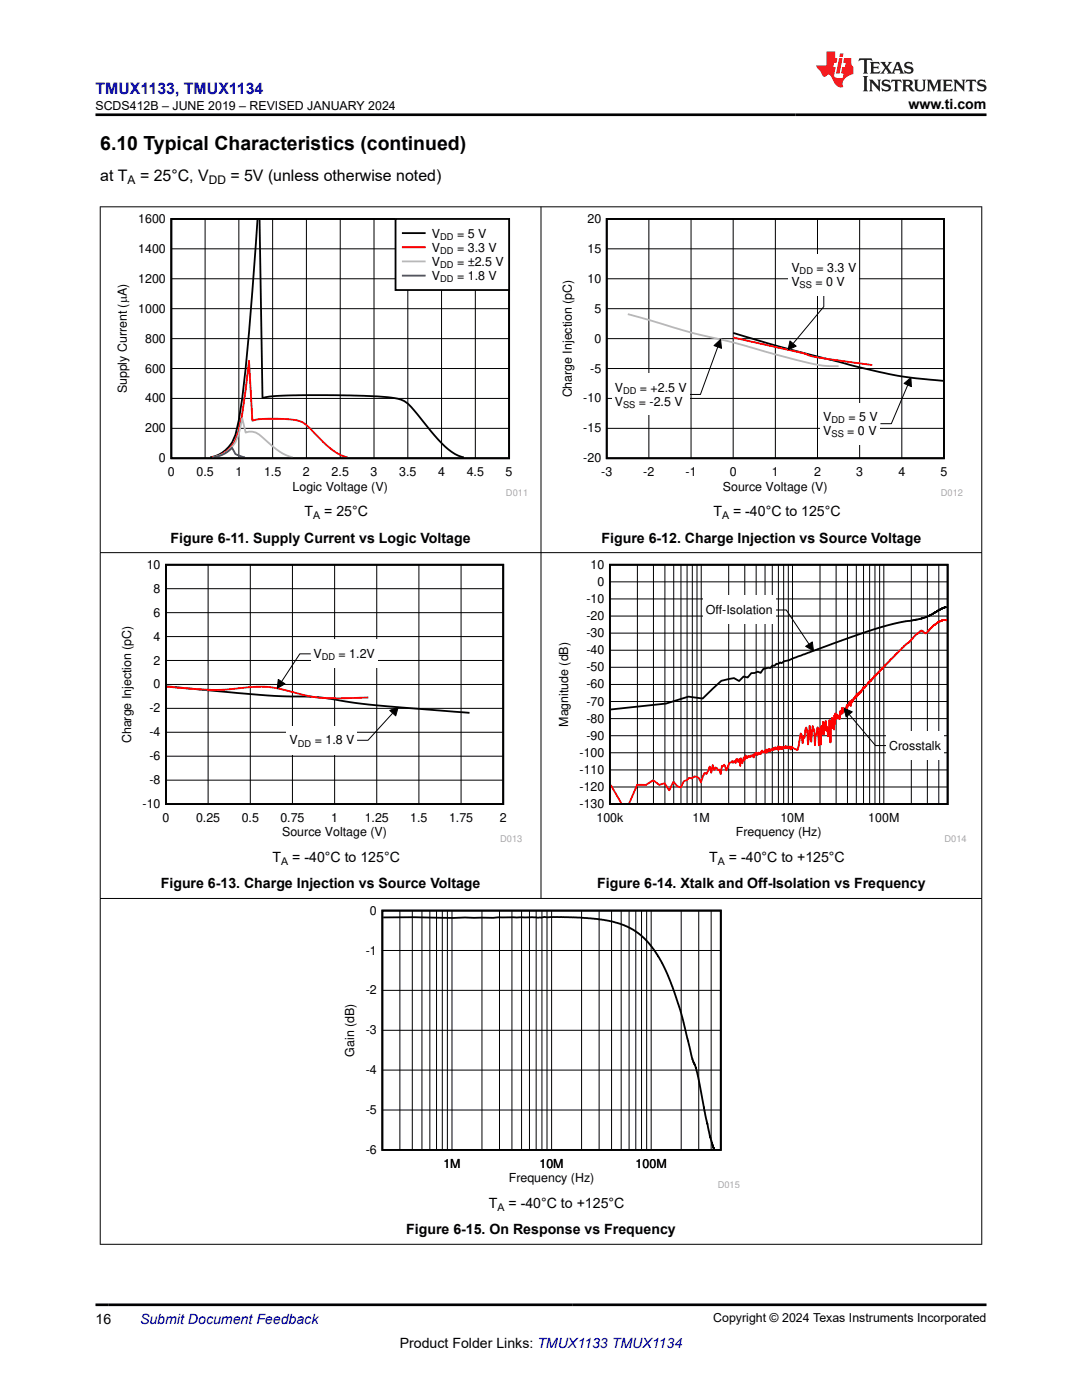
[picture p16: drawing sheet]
<svg xmlns="http://www.w3.org/2000/svg" width="216mm" height="279mm" viewBox="0 0 216 279" stroke-linecap="round" stroke-linejoin="round" font-family="sans-serif">
<defs><g id="words">
<text font-size="3.9" x="20" y="29.9">6.10 Typical Characteristics (continued)</text>
<text font-size="3.2" fill="#00f" x="19" y="18.7">TMUX1133, TMUX1134</text>
<g font-size="3.2">
<text x="20" y="36.1">at T</text>
<text x="27.9" y="36.1">= 25°C, V</text>
<text x="46" y="36.1">= 5V (unless otherwise noted)</text>
</g>
<g font-size="2.8">
<text x="181.3" y="21.8">www.ti.com</text>
<text x="60.8" y="103.1">T</text>
<text x="64.7" y="103.1">= 25°C</text>
<text x="142.4" y="103.1">T</text>
<text x="146.3" y="103.1">= -40°C to 125°C</text>
<text x="34" y="108.3">Figure 6-11. Supply Current vs Logic Voltage</text>
<text x="120" y="108.3">Figure 6-12. Charge Injection vs Source Voltage</text>
<text x="54.4" y="172.1">T</text>
<text x="58.3" y="172.1">= -40°C to 125°C</text>
<text x="141.5" y="172.1">T</text>
<text x="145.4" y="172.1">= -40°C to +125°C</text>
<text x="32.1" y="177.3">Figure 6-13. Charge Injection vs Source Voltage</text>
<text x="119.1" y="177.3">Figure 6-14. Xtalk and Off-Isolation vs Frequency</text>
<text x="97.6" y="241.1">T</text>
<text x="101.5" y="241.1">= -40°C to +125°C</text>
<text x="81.1" y="246.3">Figure 6-15. On Response vs Frequency</text>
<text x="19" y="264.2">16</text>
<text x="79.8" y="269">Product Folder Links: TMUX1133 TMUX1134</text>
</g>
<text font-size="2.8" fill="#00f" x="27.9" y="264.2">Submit Document Feedback</text>
<g font-size="2.5">
<text x="19.1" y="21.9">SCDS412B – JUNE 2019 – REVISED JANUARY 2024</text>
<text x="27.6" y="44.5">1600</text>
<text x="86.2" y="47.4">V</text>
<text x="91.2" y="47.4">= 5 V</text>
<text x="117.2" y="44.5">20</text>
<text x="27.6" y="50.5">1400</text>
<text x="86.2" y="50.2">V</text>
<text x="86.2" y="53.1">V</text>
<text x="91.2" y="50.2">= 3.3 V</text>
<text x="91.2" y="53.1">= ±2.5 V</text>
<text x="117.2" y="50.5">15</text>
<text x="27.6" y="56.4">1200</text>
<text x="86.2" y="55.9">V</text>
<text x="91.2" y="55.9">= 1.8 V</text>
<text x="117.2" y="56.4">10</text>
<text x="157.9" y="57.1">V</text>
<text x="157.9" y="54.3">V</text>
<text x="162.7" y="57.1">= 0 V</text>
<text x="162.9" y="54.3">= 3.3 V</text>
<text x="27.6" y="62.4">1000</text>
<text x="118.6" y="62.4">5</text>
<text x="29" y="68.4">800</text>
<text x="118.6" y="68.4">0</text>
<text x="29" y="74.4">600</text>
<text x="117.8" y="74.4">-5</text>
<text x="25.3" y="78.5" transform="rotate(-90 25.3 78.5)">Supply Current (PA)</text>
<text x="29" y="80.3">400</text>
<text x="114.1" y="79.3" transform="rotate(-90 114.1 79.3)">Charge Injection (pC)</text>
<text x="116.4" y="80.3">-10</text>
<text x="122.7" y="81">V</text>
<text x="122.7" y="78.2">V</text>
<text x="127.5" y="81">= -2.5 V</text>
<text x="127.7" y="78.2">= +2.5 V</text>
<text x="29" y="86.3">200</text>
<text x="116.4" y="86.3">-15</text>
<text x="164.3" y="84">V</text>
<text x="164.3" y="86.9">V</text>
<text x="169.1" y="86.9">= 0 V</text>
<text x="169.3" y="84">= 5 V</text>
<text x="31.7" y="92.3">0</text>
<text x="33.5" y="95.1">0</text>
<text x="39.2" y="95.1">0.5</text>
<text x="47" y="95.1">1</text>
<text x="52.7" y="95.1">1.5</text>
<text x="60.4" y="95.1">2</text>
<text x="66.2" y="95.1">2.5</text>
<text x="73.9" y="95.1">3</text>
<text x="79.6" y="95.1">3.5</text>
<text x="87.4" y="95.1">4</text>
<text x="93.1" y="95.1">4.5</text>
<text x="100.9" y="95.1">5</text>
<text x="116.4" y="92.3">-20</text>
<text x="120" y="95.1">-3</text>
<text x="128.4" y="95.1">-2</text>
<text x="136.8" y="95.1">-1</text>
<text x="145.6" y="95.1">0</text>
<text x="154" y="95.1">1</text>
<text x="162.4" y="95.1">2</text>
<text x="170.8" y="95.1">3</text>
<text x="179.3" y="95.1">4</text>
<text x="187.7" y="95.1">5</text>
<text x="58.4" y="97.9">Logic Voltage (V)</text>
<text x="144.2" y="97.9">Source Voltage (V)</text>
<text x="29.3" y="113.5">10</text>
<text x="117.9" y="113.5">10</text>
<text x="30.6" y="118.3">8</text>
<text x="119.2" y="116.9">0</text>
<text x="30.6" y="123.1">6</text>
<text x="117" y="123.8">-20</text>
<text x="117" y="120.3">-10</text>
<text x="140.8" y="122.6">Off-Isolation</text>
<text x="30.6" y="127.9">4</text>
<text x="62.5" y="131.3">V</text>
<text x="67.6" y="131.3">= 1.2V</text>
<text x="117" y="130.6">-40</text>
<text x="117" y="127.2">-30</text>
<text x="30.6" y="137.4">0</text>
<text x="30.6" y="132.6">2</text>
<text x="117" y="137.4">-60</text>
<text x="117" y="134">-50</text>
<text x="29.8" y="142.2">-2</text>
<text x="117" y="140.8">-70</text>
<text x="26.2" y="148.3" transform="rotate(-90 26.2 148.3)">Charge Injection (pC)</text>
<text x="29.8" y="147">-4</text>
<text x="57.8" y="148.6">V</text>
<text x="62.8" y="148.6">= 1.8 V</text>
<text x="113.4" y="145" transform="rotate(-90 113.4 145)">Magnitude (dB)</text>
<text x="117" y="147.6">-90</text>
<text x="117" y="144.2">-80</text>
<text x="177.4" y="149.6">Crosstalk</text>
<text x="29.8" y="151.7">-6</text>
<text x="115.6" y="154.5">-110</text>
<text x="115.6" y="151">-100</text>
<text x="28.4" y="161.3">-10</text>
<text x="29.8" y="156.5">-8</text>
<text x="115.6" y="161.3">-130</text>
<text x="115.6" y="157.9">-120</text>
<text x="32.4" y="164.1">0</text>
<text x="39.1" y="164.1">0.25</text>
<text x="48.2" y="164.1">0.5</text>
<text x="55.9" y="164.1">0.75</text>
<text x="56.3" y="166.9">Source Voltage (V)</text>
<text x="66.1" y="164.1">1</text>
<text x="72.8" y="164.1">1.25</text>
<text x="81.9" y="164.1">1.5</text>
<text x="89.6" y="164.1">1.75</text>
<text x="99.7" y="164.1">2</text>
<text x="119" y="164.1">100k</text>
<text x="138.2" y="164.1">1M</text>
<text x="146.8" y="166.9">Frequency (Hz)</text>
<text x="155.7" y="164.1">10M</text>
<text x="173.3" y="164.1">100M</text>
<text x="73.8" y="182.5">0</text>
<text x="73" y="190.5">-1</text>
<text x="73" y="198.5">-2</text>
<text x="73" y="206.4">-3</text>
<text x="70.7" y="210.9" transform="rotate(-90 70.7 210.9)">Gain (dB)</text>
<text x="73" y="214.4">-4</text>
<text x="73" y="222.3">-5</text>
<text x="73" y="230.3">-6</text>
<text x="88.5" y="233.1">1M</text>
<text x="107.7" y="233.1">10M</text>
<text x="126.8" y="233.1">100M</text>
<text x="101.5" y="236">Frequency (Hz)</text>
<text x="142.3" y="263.9">Copyright © 2024 Texas Instruments Incorporated</text>
</g>
<g font-size="2.4">
<text x="25.5" y="36.7">A</text>
<text x="41.7" y="36.7">DD</text>
</g>
<g font-size="2.1">
<text x="62.5" y="103.6">A</text>
<text x="144.1" y="103.6">A</text>
<text x="56.1" y="172.7">A</text>
<text x="143.3" y="172.7">A</text>
<text x="99.3" y="241.7">A</text>
</g>
<g font-size="1.9">
<text x="87.8" y="47.8">DD</text>
<text x="87.8" y="50.7">DD</text>
<text x="87.8" y="53.5">DD</text>
<text x="87.8" y="56.3">DD</text>
<text x="159.6" y="54.7">DD</text>
<text x="159.6" y="57.6">SS</text>
<text x="124.3" y="78.6">DD</text>
<text x="124.3" y="81.4">SS</text>
<text x="165.9" y="84.4">DD</text>
<text x="165.9" y="87.3">SS</text>
<text x="64.2" y="131.8">DD</text>
<text x="59.4" y="149">DD</text>
</g>
<g font-size="1.9" fill="#a8a8a8">
<text x="101" y="99">D011</text>
<text x="187.7" y="99">D012</text>
<text x="99.8" y="168">D013</text>
<text x="188.5" y="168">D014</text>
<text x="143.2" y="237">D015</text>
</g>
</g></defs>
<path d="M34.2 43.7h67.4v47.8h-67.4zM51.4 43.9l-.4 5a605.5 605.5 0 0 1-2.7 30.5l-.6 4.4-.7 3a6.3 6.3 0 0 1-5.1 4.5M51.8 43.9l.6 35.5 .7-.1a162.6 162.6 0 0 1 18.2-.3l3.3 .1a19 19 0 0 1 6.1 1 27.1 27.1 0 0 1 4.7 5.2 19.6 19.6 0 0 0 6.1 5.7l1.1 .3" fill="none" stroke="#000" stroke-width=".36"/>
<g fill="none" stroke="#000" stroke-width=".2">
<path d="M34.2 55.6h67.4M34.2 49.7h67.4M40.9 43.7v47.8M47.7 43.7v47.8M54.4 43.7v47.8M61.1 43.7v47.8M67.9 43.7v47.8M74.6 43.7v47.8M81.4 43.7v47.8M88.1 43.7v47.8M94.8 43.7v47.8M34.2 79.5h67.4"/>
<path d="M34.2 73.5h67.4M34.2 67.6h67.4M34.2 61.6h67.4M34.2 85.5h67.4"/>
</g>
<path d="M42.3 91.3a6.4 6.4 0 0 0 5.4-5.4l.6-3.4 1.4-10.5 .7 12a25.6 25.6 0 0 1 9.4 0 8.6 8.6 0 0 1 3.4 2.9 14.1 14.1 0 0 0 6 4.4h.1" fill="none" stroke="#f00" stroke-width=".36"/>
<path d="M42.4 91.3a6.3 6.3 0 0 0 5.3-4.8l.6-3 .7 2.8a2.92 2.92 0 0 1 3.4 1 14.5 14.5 0 0 0 6 4" fill="none" stroke="#b8b8b8" stroke-width=".36"/>
<path d="M42.6 91.3l.3-.1a6.4 6.4 0 0 0 3.4-1.8l.7 1.2 1.9 .7" fill="none" stroke="#295c75" stroke-width=".36"/>
<path d="M78.9 43.7h22.7v14.2h-22.7z" fill-rule="evenodd" fill="#fff"/>
<path d="M78.9 43.7h22.7v14.2h-22.7zM80.4 46.5h4.3" fill="none" stroke="#000" stroke-width=".36"/>
<path d="M80.4 49.3h4.3" fill="none" stroke="#f00" stroke-width=".36"/>
<path d="M80.4 52.2h4.3" fill="none" stroke="#b8b8b8" stroke-width=".36"/>
<path d="M80.4 55h4.3" fill="none" stroke="#295c75" stroke-width=".36"/>
<path d="M111.7 42.7h80.5v56.3h-80.5z" fill-rule="evenodd" fill="#fff"/>
<path d="M121.1 43.7h67.3v47.8h-67.3zM146.3 66.4l9.3 2.8 14 3.6a87.7 87.7 0 0 0 18.6 3.2" fill="none" stroke="#000" stroke-width=".36"/>
<g fill="none" stroke="#000" stroke-width=".2">
<path d="M121.1 55.6h67.3M121.1 49.7h67.3M129.5 43.7v47.8M137.9 43.7v47.8M146.3 43.7v47.8M154.7 43.7v47.8M163.1 43.7v47.8M171.5 43.7v47.8M179.9 43.7v47.8M121.1 79.5h67.3M121.1 73.5h67.3M121.1 67.6h67.3"/>
<path d="M121.1 61.6h67.3M180.4 76.5l1.4-1.1 .1 1.8zM181.1 76.8l-3.2 7.8h-2.2M121.1 85.5h67.3"/>
</g>
<path d="M146.3 67.4l8.4 1.8a43.5 43.5 0 0 1 7.4 1.9l12 1.8" fill="none" stroke="#f00" stroke-width=".36"/>
<path d="M125.3 62.7l4.2 1.1a158.9 158.9 0 0 0 17.6 4.8l4.2 1.2a110.1 110.1 0 0 0 13.5 3.2l2.5 .1" fill="none" stroke="#b8b8b8" stroke-width=".36"/>
<path d="M180.4 76.5l1.4-1.1 .1 1.8z" fill="#000"/>
<path d="M163.7 80.4h12v8.3h-12z" fill-rule="evenodd" fill="#fff"/>
<path d="M157.6 68l1.3 1.1-1.7 .7z" fill="#000"/>
<path d="M164.4 59v2.2l-6.1 7.4M157.6 68l1.3 1.1-1.7 .7z" fill="none" stroke="#000" stroke-width=".2"/>
<path d="M157.4 50.7h14v8.3h-14z" fill-rule="evenodd" fill="#fff"/>
<path d="M142.5 69l1.3-1.3 .2 1.8z" fill="#000"/>
<path d="M142.5 69l1.3-1.3 .2 1.8zM143.2 69.2l-3.4 9.5h-2.2" fill="none" stroke="#000" stroke-width=".2"/>
<g fill="#fff">
<path d="M122.1 74.5h15.5v8.4h-15.5z" fill-rule="evenodd"/>
<path d="M23.8 111.7h80.4v56.4h-80.4z" fill-rule="evenodd"/>
</g>
<path d="M33.1 112.7h67.3v47.8h-67.3zM33.3 137a320.7 320.7 0 0 0 26.6 2 58.4 58.4 0 0 1 10.9 1.3l6.4 .6 16.5 1.4" fill="none" stroke="#000" stroke-width=".36"/>
<g fill="none" stroke="#000" stroke-width=".2">
<path d="M33.1 117.5h67.3M41.5 112.7v47.8M49.9 112.7v47.8M58.4 112.7v47.8M66.8 112.7v47.8M75.2 112.7v47.8M83.6 112.7v47.8M92 112.7v47.8M33.1 136.6h67.3M33.1 131.8h67.3M33.1 127h67.3M33.1 122.3h67.3"/>
<path d="M33.1 155.7h67.3M33.1 150.9h67.3M33.1 146.1h67.3M33.1 141.4h67.3M77.8 141.8l1.6-.7-.4 1.8zM78.4 142.3l-5 5.4h-2.1"/>
</g>
<path d="M33.3 137.1a66.4 66.4 0 0 0 17 0 22 22 0 0 1 9.1 1.3 37.7 37.7 0 0 0 12.7 .8h1.4" fill="none" stroke="#f00" stroke-width=".36"/>
<path d="M77.8 141.8l1.6-.7-.4 1.8z" fill="#000"/>
<path d="M57.2 144.9h14.1v5.6h-14.1z" fill-rule="evenodd" fill="#fff"/>
<path d="M55.5 135.6l1.4 .9-1.6 .9z" fill="#000"/>
<path d="M55.5 135.6l1.4 .9-1.6 .9zM62 130.5h-2.2l-3.6 5.5" fill="none" stroke="#000" stroke-width=".2"/>
<g fill="#fff">
<path d="M62 127.7h13.3v5.6h-13.3z" fill-rule="evenodd"/>
<path d="M111 111.7h81.9v56.4h-81.9z" fill-rule="evenodd"/>
</g>
<path d="M121.7 112.7h67.4v47.8h-67.4zM188.9 121.1l-.7 .2-2.7 1.5-1.2 .5-5.2 1-4.4 1.2-8.7 3-8.6 3.3-.8 .1-.6 .5-.4-.2-.3 .3h-.4l-.4 .4-.4-.1-.4 .5h-.4l-1 .2-.5 .8-.6-.3-.6 .3h-.7l-.7 .9-.8-.2-.9 .9-1-.6-2.6 .6-3.7 3.5-2.8-.4-4.5 1.4-11 1.2" fill="none" stroke="#000" stroke-width=".36"/>
<g fill="none" stroke="#000" stroke-width=".2">
<path d="M121.7 119.5h67.4M121.7 116.1h67.4M127.2 112.7v47.8M130.4 112.7v47.8M132.7 112.7v47.8M134.4 112.7v47.8M135.9 112.7v47.8M137.1 112.7v47.8M138.1 112.7v47.8M139.1 112.7v47.8M139.9 112.7v47.8M145.4 112.7v47.8"/>
<path d="M148.6 112.7v47.8M150.9 112.7v47.8M152.7 112.7v47.8M154.1 112.7v47.8M155.3 112.7v47.8M156.4 112.7v47.8M157.3 112.7v47.8M158.1 112.7v47.8M163.6 112.7v47.8M166.8 112.7v47.8M169.1 112.7v47.8M170.9 112.7v47.8"/>
<path d="M172.3 112.7v47.8M173.5 112.7v47.8M174.6 112.7v47.8M175.5 112.7v47.8M176.4 112.7v47.8M181.8 112.7v47.8M185 112.7v47.8M187.3 112.7v47.8M121.7 136.6h67.4M121.7 133.2h67.4M121.7 129.8h67.4M121.7 126.4h67.4"/>
<path d="M121.7 122.9h67.4M154.7 121.7h2.2l4.5 6.8M160.8 129l1.3-.9 .2 1.8zM121.7 157.1h67.4M121.7 153.7h67.4M121.7 150.2h67.4M121.7 146.8h67.4M121.7 143.4h67.4M121.7 140h67.4"/>
</g>
<path d="M188.9 123.8l-.7-.1-1.1 .5-.8 .6-1.5 1.6h-.3l-.4-.5-.3-.1-.9 .7-1.3 1.5-1 .7-4.6 4.6-.1 .3-.3 .2-.6 .7h-.1l-.1 .3-.1-.1-.3 .3-.6 .8v-.1l-.1 .3-.2-.1-.2 .4v-.1l-.4 .7-.3 .1-.1 .3-.1-.2-.1 .2v-.2l-.1 .5v-.2l-.4 .8-.1-.3v.2l-.2 .1v.3l-.2-.3-.1 .6-.1-.4-.1 .4-.1-.3v.6l-.2-.1v.3l-.1-.3-.3 .8-.1-.2-.1 .5v-.5l-.3 1.3-.1-1-.2 .8-.1-.5v.6l-.2-.2-.1 .7-.1-.6-.2 1.1-.1-.5-.2 .8-.1-.7-.1 .5-.1-.6-.1 1.1-.1-1.1-.1 .9v-.3l-.2 .8-.1-.8v1.6l-.1-.6-.2 .5-.2-.8-.2 .9-.2-1.1-.1 2.1-.1-1.7-.1 2.8-.1-1.9v1.7l-.1-2-.1 1.8-.1-1.9-.3 4.9-.2-4.5-.1 2.7-.1-1-.1 1.5-.1-1.8-.1 .8-.1-.2-.1-1.8-.2 1.9-.1-1.5-.1 2.3-.1-2.6-.3 2.4-.1-1.6-.1 3.8-.1-3.2-.3 3.4-.3-3.7-.2 1.5-.2 .1-.1 2-.1-3.1-.2 .3-.1-1-.3 3.1-.3-3.2-.4 3.8-.1-2.7-.2-.7-.2 .4-.2 1.6-.2-.2-.1 1.3-.2-1.7-.2-.2-.7 3.3-1-.4v-.3l-.1 .4-.1-.3-.1 .5-.2-.6v.4l-.1-.3-.2 .2-.1-.4v.4l-.1-.2-.2 .2-.1-.5-.1 .5v-.2l-.1 .2-.1-.2-.2 .2v-.3l-.2 .5v-.3l-.1 .3-.1-.4-.1 .3-.3-.4-.2 .7-.1-.8-.1 .6-.1-.3-.2 .3-.1-.4-.1 .5-.1-.4-.1 .5-.1-.4-.1 .3-.1-.1-.1 .1h-.2l-.1 .3-.1-.4-.1 .4-.1-.4-.1 .3v-.2l-.3 .6-.1-.6-.1 .5-.1-.2v.3l-.1-.3-.3 .3-.2-.4-.1 .2-.1-.1-.1 .6-.2-.2-.1 .2-.1-.3-.2 .5-.2-.1-.1-.4-.3 .6-.1-.3-.1 .7-.1-.6-.2 .4-.2-.3-.1 .4-.3-.2-.1 .2-.1-.2-.1 .3-.2-.1-.1 .2-.1-.5-.3 .9-.1-.5-.3 1.1-.3-1-.1 1.6-.1-1.5-.2 .6h-.2l-.1-.5h-.2l-.1 .8-.2-.4-.3 .4-.2-.4-.2 .3h-.4l-.6 1.6-.4-1.2-.2 .3h-.3l-.2 1.6-.2-.9-.3 .1-.2-.4-.3-.1-.3 .5-.3-1-.3 1.5-.3-1.2-.6 1.5-.4-.3-.7 1.9-.5-.8-.8-.4-.5 .5-.5-.2-.6 .5-.6 .2-.6 1.3-.7-.3-.7-.9-.9 1.7-.9-1.4-1.1 .3-1.2-.9-1.4 .9h-1.8l-1.5 3.7M121.9 156.7l2.1 3.6" fill="none" stroke="#f00" stroke-width=".36"/>
<path d="M160.8 129l1.3-.9 .2 1.8z" fill="#000"/>
<path d="M140.3 118.9h14.4v5.6h-14.4z" fill-rule="evenodd" fill="#fff"/>
<path d="M168.4 141.4l1.7 .7-1.3 1z" fill="#000"/>
<path d="M168.4 141.4l1.7 .7-1.3 1zM169.4 142.6l5.3 6.2h2.2" fill="none" stroke="#000" stroke-width=".2"/>
<g fill="#fff">
<path d="M176.9 146h11.4v5.6h-11.4z" fill-rule="evenodd"/>
<path d="M68.3 180.7h79.3v56.4h-79.3z" fill-rule="evenodd"/>
</g>
<path d="M76.3 181.7h67.5v47.8h-67.5zM76.5 183.1l14 .1 15.6-.2 1.2 .2 1.4-.2 7.4 .1 3.4 .3 2.7 .5 2.8 .9 1.8 1.1 2.2 1.8 2.3 3 1.6 3.1 1.4 3.6 1.5 4.5 2.3 9.3 1 2.9 1.7 8.8 .9 3.9 .8 2.5" fill="none" stroke="#000" stroke-width=".36"/>
<g fill="none" stroke="#000" stroke-width=".2">
<path d="M19.9 41.3h176.1M20 41.2v207.2M107.9 41.2v138.2M195.9 41.2v207.2M19.9 110.3h176.1M19.9 179.3h176.1M76.3 197.6h67.5M76.3 189.7h67.5M79.8 181.7v47.8M82.3 181.7v47.8M84.2 181.7v47.8M85.8 181.7v47.8"/>
<path d="M87.1 181.7v47.8M88.3 181.7v47.8M89.3 181.7v47.8M90.2 181.7v47.8M96.2 181.7v47.8M99.7 181.7v47.8M102.1 181.7v47.8M104.1 181.7v47.8M105.6 181.7v47.8M107 181.7v47.8M108.1 181.7v47.8M109.1 181.7v47.8"/>
<path d="M110.1 181.7v47.8M116 181.7v47.8M119.5 181.7v47.8M122 181.7v47.8M124 181.7v47.8M125.5 181.7v47.8M126.9 181.7v47.8M128 181.7v47.8M129 181.7v47.8M129.9 181.7v47.8M135.9 181.7v47.8M139.4 181.7v47.8"/>
<path d="M141.9 181.7v47.8M76.3 213.6h67.5M76.3 205.6h67.5M76.3 221.5h67.5M19.9 248.3h176.1"/>
</g>
<path d="M171.5 11.6l-.2 .6 .5-.2h.6v.1v2.2l-.2 .4h1l-.2-.4v-2.2v-.1h.5l.5 .2-.1-.6zM173.6 12.4l.2 .3v1.6l-.2 .4h1.9l.1-.6a1.08 1.08 0 0 1-1.3 .2v-.7h.6l.4 .2v-.7l-.4 .2h-.6v-.5l.2-.2a1 1 0 0 1 1 .3l-.1-.5zM175.7 12.4l.9 1.1-1 1.2h.9l-.2-.2 .5-.8 .4 .8-.2 .2h1.6l-.2-.2 .2-.5h.9l.1 .5-.1 .2h.9l-.2-.4-.8-1.9h-.5l-.9 2.1-.9-1.1 .9-1h-.8l.2 .2-.4 .6-.4-.6 .2-.2zM179 12.8l.4 1h-.7zM180.7 12.5a.65 .65 0 0 0-.2 .7 .65 .65 0 0 0 .6 .5l.6 .1 .1 .3a.79 .79 0 0 1-.7 .4 .79 .79 0 0 1-.7-.5l.1 .7 .2-.1a.93 .93 0 0 0 1.1 0 .93 .93 0 0 0 .4-.9 1.46 1.46 0 0 0-1.2-.6l-.1-.3a1.09 1.09 0 0 1 1.2 .2l-.2-.6-.1 .1-.5-.2zM172.2 15.2l.2 .4v2.2l-.2 .4h1l-.2-.4v-2.2l.2-.4zM173.4 15.9l.2 .4v1.5l-.2 .4h.8l-.3-.4 .1-1.3 1.6 1.8v-2l.2-.4h-.7l.1 .2 .1 1.1-1.2-1.3zM176.2 16a.65 .65 0 0 0-.2 .8 .65 .65 0 0 0 .6 .4l.6 .2 .1 .2a.79 .79 0 0 1-.7 .4 .79 .79 0 0 1-.7-.5l.1 .7 .2-.1a.93 .93 0 0 0 1.1 .1 .93 .93 0 0 0 .4-1 1.46 1.46 0 0 0-1.2-.5l-.1-.4a1.09 1.09 0 0 1 1.2 .2l-.1-.6-.2 .1-.5-.1zM177.9 15.9l-.1 .6a.63 .63 0 0 1 .8-.3v1.6l-.3 .4h1l-.2-.4v-1.6a.66 .66 0 0 1 .8 .3l-.1-.6zM180 15.9l.2 .4v1.5l-.2 .4h1l-.2-.2-.1-.7h.5l.1 .2a.79 .79 0 0 0 1.2 .6l-1-.9a.61 .61 0 0 0 .6-.6 .61 .61 0 0 0-.5-.7zM180.8 16.2h.1a.47 .47 0 0 1 .5 .1 .47 .47 0 0 1 .1 .5l-.1 .1-.7 .1zM182.3 15.9l.2 .2a2.27 2.27 0 0 0 .4 2 1.04 1.04 0 0 0 1.7-.7v-1.3l.2-.2h-.8l.2 .4v1.1a.6 .6 0 0 1-.6 .6 .6 .6 0 0 1-.6-.6v-1.1l.3-.4zM184.9 15.9l.2 .4v1.5l-.2 .4h.8l-.3-.4v-1.4l.9 1.9 .9-1.9v1.4l-.3 .4h1l-.2-.4v-1.5l.2-.4h-.8l-.7 1.5-.6-1.5zM188.1 15.9l.2 .4v1.5l-.2 .4h1.9l.1-.6a1.09 1.09 0 0 1-1.3 .2v-.7h.6l.4 .2v-.6l-.4 .2h-.6v-.6l.2-.1a1.01 1.01 0 0 1 1 .3l-.1-.6zM190.2 15.9l.3 .4v1.5l-.3 .4h.8l-.2-.4v-1.3l1.6 1.8v-2l.2-.4h-.7l.2 .2v1.1l-1.2-1.3zM192.8 15.9l-.1 .6a.63 .63 0 0 1 .8-.3v1.6l-.3 .4h1l-.2-.4v-1.6a.66 .66 0 0 1 .8 .3l-.1-.6zM195.2 16a.65 .65 0 0 0-.2 .8 .65 .65 0 0 0 .6 .4l.6 .2 .2 .2a.79 .79 0 0 1-.7 .4 .79 .79 0 0 1-.7-.5l.1 .7 .2-.1a.93 .93 0 0 0 1 .1 .93 .93 0 0 0 .5-1 1.46 1.46 0 0 0-1.3-.5v-.4a1.09 1.09 0 0 1 1.2 .2l-.2-.6-.2 .1-.5-.1z" fill="#231f20"/>
<path d="M164.9 10.3v2.7h-2l.1 .4 .8 1a.95 .95 0 0 0 1 .9 .59 .59 0 0 1 .5-.4 .59 .59 0 0 1 .5 .3l.4 .8a1.59 1.59 0 0 0 2.1 1.4 1.61 1.61 0 0 1 1-2.3l1-.3-.1-1.5a1.59 1.59 0 0 1-.3-1.7h-1.5l-.2 .9h.6l-.2 .9h-.5l-.2 .9v.3l.4 .1-.1 .9h-.7a.73 .73 0 0 1-1-.7l.3-1.5h-.5l.1-.9h.5l.2-.9h-.5v-1.3zM167.4 11.6l-.6 3.1h.7l.6-3.1zM167.6 10.7l-.1 .6h.7l.1-.6z" fill="#ed1c24"/>
<path d="M19 22.9h177.8M19 260.4h177.8" fill="none" stroke="#000" stroke-width=".53"/>
<use href="#words"/>
</svg>
